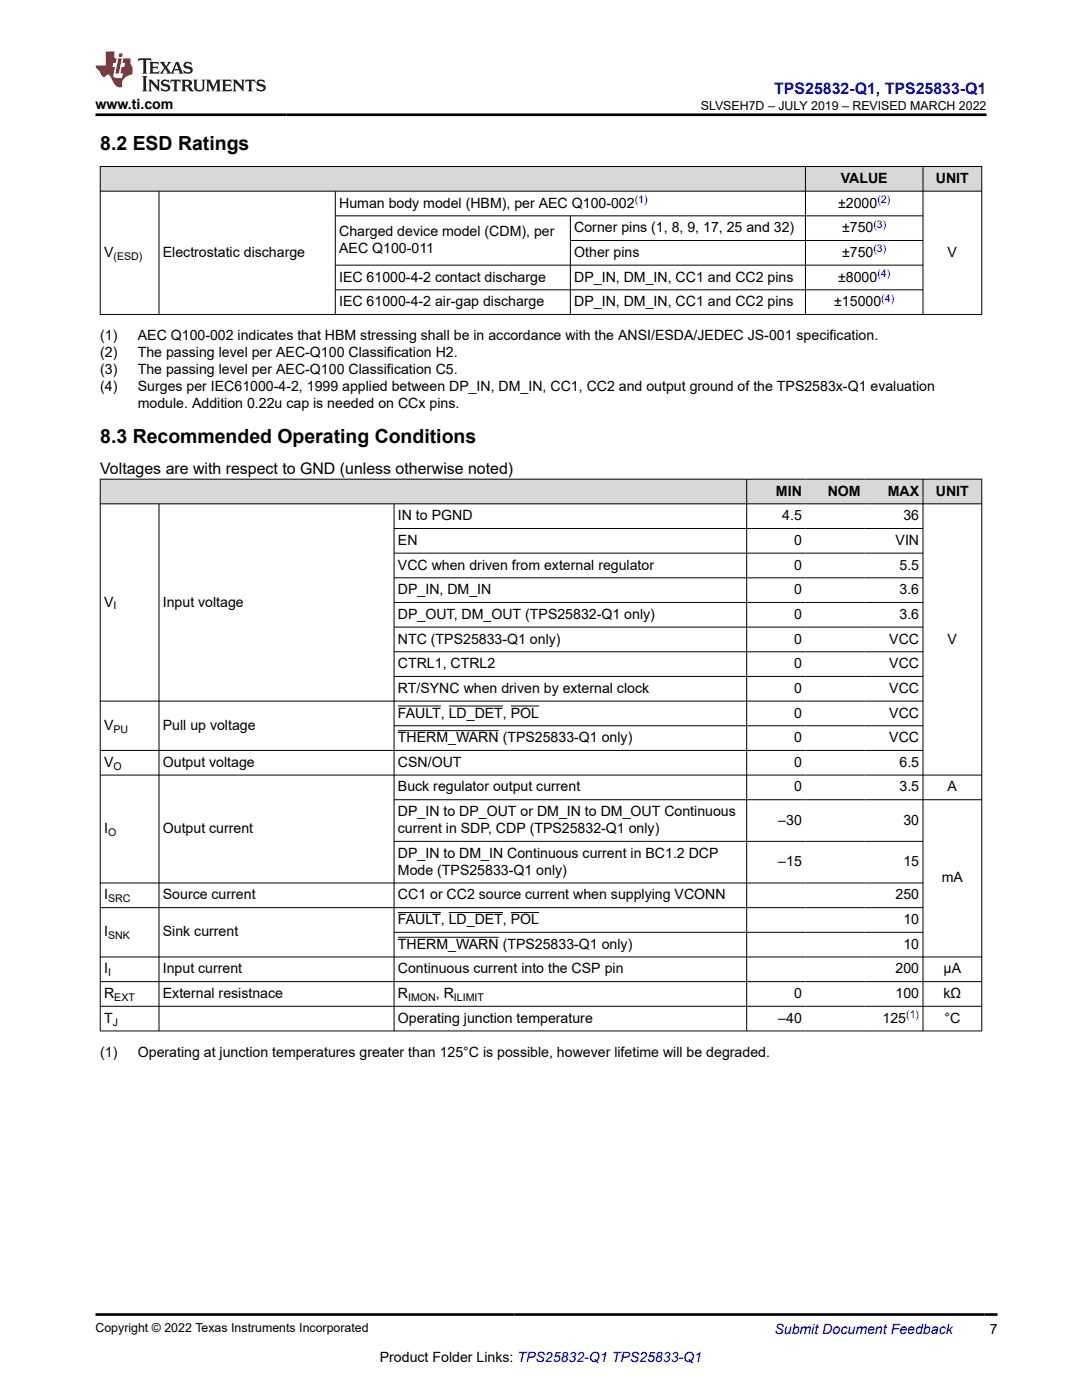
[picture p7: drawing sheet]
<svg xmlns="http://www.w3.org/2000/svg" width="216mm" height="279mm" viewBox="0 0 216 279" stroke-linecap="round" stroke-linejoin="round" font-family="sans-serif">
<defs><g id="words">
<g font-size="3.9">
<text x="20" y="29.9">8.2 ESD Ratings</text>
<text x="20" y="88.4">8.3 Recommended Operating Conditions</text>
</g>
<text font-size="3.2" fill="#00f" x="154.5" y="18.7">TPS25832-Q1, TPS25833-Q1</text>
<text font-size="3.2" x="20" y="94.6">Voltages are with respect to GND (unless otherwise noted)</text>
<g font-size="2.8">
<text x="19" y="21.8">www.ti.com</text>
<text x="67.7" y="41.4">Human body model (HBM), per AEC Q100-002</text>
<text x="167.2" y="41.4">±2000</text>
<text x="167.8" y="36.5">VALUE</text>
<text x="186.7" y="36.5">UNIT</text>
<text x="67.7" y="47.1">Charged device model (CDM), per</text>
<text x="114.6" y="46.3">Corner pins (1, 8, 9, 17, 25 and 32)</text>
<text x="168" y="46.3">±750</text>
<text x="20.8" y="51.3">V</text>
<text x="32.5" y="51.3">Electrostatic discharge</text>
<text x="67.7" y="50.5">AEC Q100-011</text>
<text x="114.6" y="51.3">Other pins</text>
<text x="168" y="51.3">±750</text>
<text x="189.1" y="51.3">V</text>
<text x="67.7" y="56.2">IEC 61000-4-2 contact discharge</text>
<text x="114.6" y="56.2">DP_IN, DM_IN, CC1 and CC2 pins</text>
<text x="167.2" y="56.2">±8000</text>
<text x="67.7" y="61.1">IEC 61000-4-2 air-gap discharge</text>
<text x="114.6" y="61.1">DP_IN, DM_IN, CC1 and CC2 pins</text>
<text x="166.5" y="61.1">±15000</text>
<text x="20" y="67.9">(1)</text>
<text x="20" y="71.3">(2)</text>
<text x="27.5" y="67.9">AEC Q100-002 indicates that HBM stressing shall be in accordance with the ANSI/ESDA/JEDEC JS-001 specification.</text>
<text x="27.5" y="71.3">The passing level per AEC-Q100 Classification H2.</text>
<text x="20" y="74.7">(3)</text>
<text x="27.5" y="74.7">The passing level per AEC-Q100 Classification C5.</text>
<text x="20" y="78.1">(4)</text>
<text x="27.5" y="78.1">Surges per IEC61000-4-2, 1999 applied between DP_IN, DM_IN, CC1, CC2 and output ground of the TPS2583x-Q1 evaluation</text>
<text x="27.5" y="81.5">module. Addition 0.22u cap is needed on CCx pins.</text>
<text x="154.8" y="98.9">MIN</text>
<text x="165.2" y="98.9">NOM</text>
<text x="177.1" y="98.9">MAX</text>
<text x="186.7" y="98.9">UNIT</text>
<text x="79.4" y="103.8">IN to PGND</text>
<text x="156.1" y="103.8">4.5</text>
<text x="180.3" y="103.8">36</text>
<text x="79.4" y="108.7">EN</text>
<text x="79.4" y="113.7">VCC when driven from external regulator</text>
<text x="158.4" y="108.7">0</text>
<text x="158.4" y="113.7">0</text>
<text x="178.7" y="108.7">VIN</text>
<text x="179.5" y="113.7">5.5</text>
<text x="79.4" y="118.6">DP_IN, DM_IN</text>
<text x="158.4" y="118.6">0</text>
<text x="179.5" y="118.6">3.6</text>
<text x="20.8" y="121">V</text>
<text x="32.5" y="121">Input voltage</text>
<text x="79.4" y="123.5">DP_OUT, DM_OUT (TPS25832-Q1 only)</text>
<text x="158.4" y="123.5">0</text>
<text x="179.5" y="123.5">3.6</text>
<text x="79.4" y="128.4">NTC (TPS25833-Q1 only)</text>
<text x="158.4" y="128.4">0</text>
<text x="177.4" y="128.4">VCC</text>
<text x="189.1" y="128.4">V</text>
<text x="79.4" y="133.4">CTRL1, CTRL2</text>
<text x="158.4" y="133.4">0</text>
<text x="177.4" y="133.4">VCC</text>
<text x="79.4" y="138.3">RT/SYNC when driven by external clock</text>
<text x="79.4" y="143.2">FAULT, LD_DET, POL</text>
<text x="158.4" y="138.3">0</text>
<text x="158.4" y="143.2">0</text>
<text x="177.4" y="138.3">VCC</text>
<text x="177.4" y="143.2">VCC</text>
<text x="20.8" y="145.7">V</text>
<text x="32.5" y="145.7">Pull up voltage</text>
<text x="79.4" y="148.1">THERM_WARN (TPS25833-Q1 only)</text>
<text x="158.4" y="148.1">0</text>
<text x="177.4" y="148.1">VCC</text>
<text x="20.8" y="153">V</text>
<text x="32.5" y="153">Output voltage</text>
<text x="79.4" y="153">CSN/OUT</text>
<text x="158.4" y="153">0</text>
<text x="179.5" y="153">6.5</text>
<text x="79.4" y="158">Buck regulator output current</text>
<text x="158.4" y="158">0</text>
<text x="179.5" y="158">3.5</text>
<text x="189.1" y="158">A</text>
<text x="20.8" y="166.3">I</text>
<text x="32.5" y="166.3">Output current</text>
<text x="79.4" y="162.9">DP_IN to DP_OUT or DM_IN to DM_OUT Continuous</text>
<text x="79.4" y="166.3">current in SDP, CDP (TPS25832-Q1 only)</text>
<text x="155.3" y="164.6">–30</text>
<text x="180.3" y="164.6">30</text>
<text x="79.4" y="171.2">DP_IN to DM_IN Continuous current in BC1.2 DCP</text>
<text x="155.3" y="172.9">–15</text>
<text x="180.3" y="172.9">15</text>
<text x="20.8" y="179.5">I</text>
<text x="32.5" y="179.5">Source current</text>
<text x="79.4" y="174.6">Mode (TPS25833-Q1 only)</text>
<text x="79.4" y="179.5">CC1 or CC2 source current when supplying VCONN</text>
<text x="178.7" y="179.5">250</text>
<text x="187.9" y="176.1">mA</text>
<text x="79.4" y="184.4">FAULT, LD_DET, POL</text>
<text x="180.3" y="184.4">10</text>
<text x="20.8" y="186.9">I</text>
<text x="32.5" y="186.9">Sink current</text>
<text x="79.4" y="189.3">THERM_WARN (TPS25833-Q1 only)</text>
<text x="180.3" y="189.3">10</text>
<text x="20.8" y="194.3">I</text>
<text x="32.5" y="194.3">Input current</text>
<text x="79.4" y="194.3">Continuous current into the CSP pin</text>
<text x="178.7" y="194.3">200</text>
<text x="188.3" y="194.3">µA</text>
<text x="20.8" y="199.2">R</text>
<text x="32.5" y="199.2">External resistnace</text>
<text x="79.4" y="199.2">R</text>
<text x="87" y="199.2">, R</text>
<text x="158.4" y="199.2">0</text>
<text x="178.7" y="199.2">100</text>
<text x="188.3" y="199.2">kΩ</text>
<text x="20.8" y="204.1">T</text>
<text x="79.4" y="204.1">Operating junction temperature</text>
<text x="155.3" y="204.1">–40</text>
<text x="176.1" y="204.1">125</text>
<text x="188.5" y="204.1">°C</text>
<text x="20" y="210.9">(1)</text>
<text x="27.5" y="210.9">Operating at junction temperatures greater than 125°C is possible, however lifetime will be degraded.</text>
<text x="197.5" y="266.1">7</text>
<text x="75.8" y="271.7">Product Folder Links: TPS25832-Q1 TPS25833-Q1</text>
</g>
<text font-size="2.8" fill="#00f" x="154.5" y="266.2">Submit Document Feedback</text>
<g font-size="2.5">
<text x="139.8" y="21.9">SLVSEH7D – JULY 2019 – REVISED MARCH 2022</text>
<text x="19" y="265.9">Copyright © 2022 Texas Instruments Incorporated</text>
</g>
<g font-size="2.1" fill="#00f">
<text x="126.7" y="40.5">(1)</text>
<text x="175.1" y="40.5">(2)</text>
<text x="174.3" y="45.4">(3)</text>
<text x="174.3" y="50.3">(3)</text>
<text x="175.1" y="55.2">(4)</text>
<text x="175.9" y="60.2">(4)</text>
<text x="180.8" y="203.2">(1)</text>
</g>
<g font-size="2.1">
<text x="22.6" y="51.8">(ESD)</text>
<text x="22.6" y="121.6">I</text>
<text x="22.6" y="146.2">PU</text>
<text x="22.6" y="153.6">O</text>
<text x="21.6" y="166.8">O</text>
<text x="21.6" y="180.1">SRC</text>
<text x="21.6" y="187.4">SNK</text>
<text x="21.6" y="194.8">I</text>
<text x="22.8" y="199.7">EXT</text>
<text x="81.4" y="199.7">IMON</text>
<text x="90.6" y="199.7">ILIMIT</text>
<text x="22.5" y="204.7">J</text>
</g>
</g></defs>
<g fill="#d8d8d8">
<path d="M20 33.2h175.9v5h-175.9z" fill-rule="evenodd"/>
<path d="M20.1 33.3h140.6v4.8h-140.6z" fill-rule="evenodd"/>
<path d="M160.8 33.3h23.3v4.8h-23.3z" fill-rule="evenodd"/>
<path d="M184.2 33.3h11.6v4.8h-11.6z" fill-rule="evenodd"/>
</g>
<g fill="none" stroke="#000" stroke-width=".2">
<path d="M19.9 33.2h176.1M19.9 38.2h176.1M20 33.2v29.6M31.7 38.2v24.6M66.9 38.2v24.6M160.7 33.2v29.6M184.2 33.2v29.6M195.9 33.2v29.6M66.9 43.1h117.3M66.9 57.8h117.3M113.8 43.1v19.7M113.8 48h70.4"/>
<path d="M184.2 52.9h-117.3M19.9 62.8h176.1"/>
</g>
<g fill="#d8d8d8">
<path d="M20 95.6h175.9v5h-175.9z" fill-rule="evenodd"/>
<path d="M20.1 95.7h128.8v4.8h-128.8z" fill-rule="evenodd"/>
<path d="M149.1 95.7h11.6v4.8h-11.6z" fill-rule="evenodd"/>
<path d="M160.7 95.7h11.7v4.8h-11.7z" fill-rule="evenodd"/>
<path d="M172.4 95.7h11.7v4.8h-11.7z" fill-rule="evenodd"/>
<path d="M184.2 95.7h11.6v4.8h-11.6z" fill-rule="evenodd"/>
</g>
<g fill="none" stroke="#000" stroke-width=".2">
<path d="M19.9 95.6h176.1M20 95.6v110.2M149 95.6v110.2M184.2 95.6v110.2M195.9 95.6v110.2M19.9 100.6h176.1M31.7 100.6v105.2M78.6 100.6v105.2M78.6 105.5h105.6M78.6 110.4h105.6M78.6 115.3h105.6M19.9 139.9h164.3"/>
<path d="M78.6 120.2h105.6M78.6 125.2h105.6M78.6 130.1h105.6M78.6 135h105.6M19.9 149.8h164.3M78.6 144.8h105.6M78.6 159.6h117.4M79.4 140.9h8.6M79.4 145.8h20.1M89.5 140.9h10.9M101.9 140.9h5.7M196 154.7h-176.1"/>
<path d="M19.9 176.2h164.3M78.6 167.9h105.6M19.9 191h176.1M19.9 181.1h164.3M19.9 195.9h176.1M78.6 186.1h105.6M79.4 182.1h8.6M79.4 187h20.1M89.5 182.1h10.9M101.9 182.1h5.7M19.9 200.8h176.1M19.9 205.7h176.1"/>
</g>
<path d="M27.7 11.6l-.2 .6 .5-.2h.6v.1v2.2l-.2 .4h1l-.2-.4v-2.2v-.1h.5l.5 .2-.1-.6zM29.8 12.4l.2 .3v1.6l-.2 .4h1.9l.1-.6a1.08 1.08 0 0 1-1.3 .2v-.7h.6l.4 .2v-.7l-.4 .2h-.6v-.5l.2-.2a1 1 0 0 1 1 .3l-.1-.5zM31.8 12.4l1 1.1-1 1.2h.9l-.2-.2 .4-.8 .5 .8-.2 .2h1.6l-.2-.2 .1-.5h1l.1 .5-.1 .2h.9l-.2-.4-.8-1.9h-.5l-1 2.1-.8-1.1 .9-1h-.8l.2 .2-.5 .6-.3-.6 .1-.2zM35.2 12.8l.4 1h-.8zM36.8 12.5a.65 .65 0 0 0-.2 .7 .65 .65 0 0 0 .6 .5l.7 .1 .1 .3a.79 .79 0 0 1-.7 .4 .79 .79 0 0 1-.7-.5l.1 .7 .2-.1a.93 .93 0 0 0 1.1 0 .93 .93 0 0 0 .4-.9 1.46 1.46 0 0 0-1.2-.6l-.1-.3a1.09 1.09 0 0 1 1.2 .2l-.2-.6-.1 .1-.6-.2zM28.4 15.2l.2 .4v2.2l-.2 .4h1l-.2-.4v-2.2l.2-.4zM29.6 15.9l.2 .4v1.5l-.2 .4h.8l-.3-.4v-1.3l1.7 1.8v-2l.2-.4h-.8l.2 .2 .1 1.1-1.2-1.3zM32.3 16a.65 .65 0 0 0-.2 .8 .65 .65 0 0 0 .7 .4l.6 .2 .1 .2a.79 .79 0 0 1-.7 .4 .79 .79 0 0 1-.7-.5l.1 .7 .2-.1a.93 .93 0 0 0 1.1 .1 .93 .93 0 0 0 .4-1 1.46 1.46 0 0 0-1.2-.5l-.1-.4a1.09 1.09 0 0 1 1.2 .2l-.2-.6-.1 .1-.6-.1zM34.1 15.9l-.1 .6a.63 .63 0 0 1 .7-.3l.1 1.6-.3 .4h1l-.2-.4v-1.6a.66 .66 0 0 1 .8 .3l-.1-.6zM36.2 15.9l.2 .4v1.5l-.2 .4h.9l-.2-.2v-.7h.5l.1 .2a.79 .79 0 0 0 1.2 .6l-1-.9a.61 .61 0 0 0 .6-.6 .61 .61 0 0 0-.5-.7zM36.9 16.2h.2a.47 .47 0 0 1 .5 .1 .47 .47 0 0 1 .1 .5l-.2 .1-.6 .1zM38.5 15.9l.2 .2a2.27 2.27 0 0 0 .4 2 1.04 1.04 0 0 0 1.7-.7v-1.3l.2-.2h-.8l.2 .4v1.1a.6 .6 0 0 1-.6 .6 .6 .6 0 0 1-.6-.6v-1.1l.3-.4zM41.1 15.9l.2 .4v1.5l-.2 .4h.7l-.2-.4v-1.4l.9 1.9 .8-1.9v1.4l-.2 .4h1l-.3-.4v-1.5l.3-.4h-.8l-.7 1.5-.7-1.5zM44.3 15.9l.2 .4v1.5l-.2 .4h1.9l.1-.6a1.09 1.09 0 0 1-1.3 .2v-.7h.6l.4 .2v-.6l-.4 .2h-.6v-.6l.2-.1a1.01 1.01 0 0 1 1 .3l-.1-.6zM46.4 15.9l.3 .4v1.5l-.3 .4h.8l-.2-.4v-1.3l1.6 1.8v-2l.2-.4h-.7l.2 .2v1.1l-1.2-1.3zM49 15.9l-.1 .6a.63 .63 0 0 1 .8-.3v1.6l-.3 .4h1l-.2-.4v-1.6a.66 .66 0 0 1 .8 .3l-.1-.6zM51.4 16a.65 .65 0 0 0-.2 .8 .65 .65 0 0 0 .6 .4l.6 .2 .2 .2a.79 .79 0 0 1-.8 .4 .79 .79 0 0 1-.6-.5l.1 .7 .2-.1a.93 .93 0 0 0 1 .1 .93 .93 0 0 0 .5-1 1.46 1.46 0 0 0-1.3-.5l-.1-.4a1.09 1.09 0 0 1 1.3 .2l-.2-.6-.2 .1-.5-.1z" fill="#231f20"/>
<path d="M21.1 10.3v2.7h-2.1l.1 .4 .9 1a.95 .95 0 0 0 .9 .9 .59 .59 0 0 1 .6-.4 .59 .59 0 0 1 .5 .3l.4 .8a1.59 1.59 0 0 0 2.1 1.4 1.61 1.61 0 0 1 1-2.3l1-.3-.1-1.5a1.59 1.59 0 0 1-.4-1.7h-1.4l-.2 .9h.5l-.1 .9h-.5l-.2 .9v.3l.4 .1-.2 .9h-.6a.73 .73 0 0 1-1.1-.7l.3-1.5h-.5l.2-.9h.5l.2-.9h-.5v-1.3zM23.6 11.6l-.6 3.1h.7l.6-3.1zM23.8 10.7l-.1 .6h.7l.1-.6z" fill="#ed1c24"/>
<path d="M19 22.9h177.8M19 262.3h180" fill="none" stroke="#000" stroke-width=".53"/>
<use href="#words"/>
</svg>
